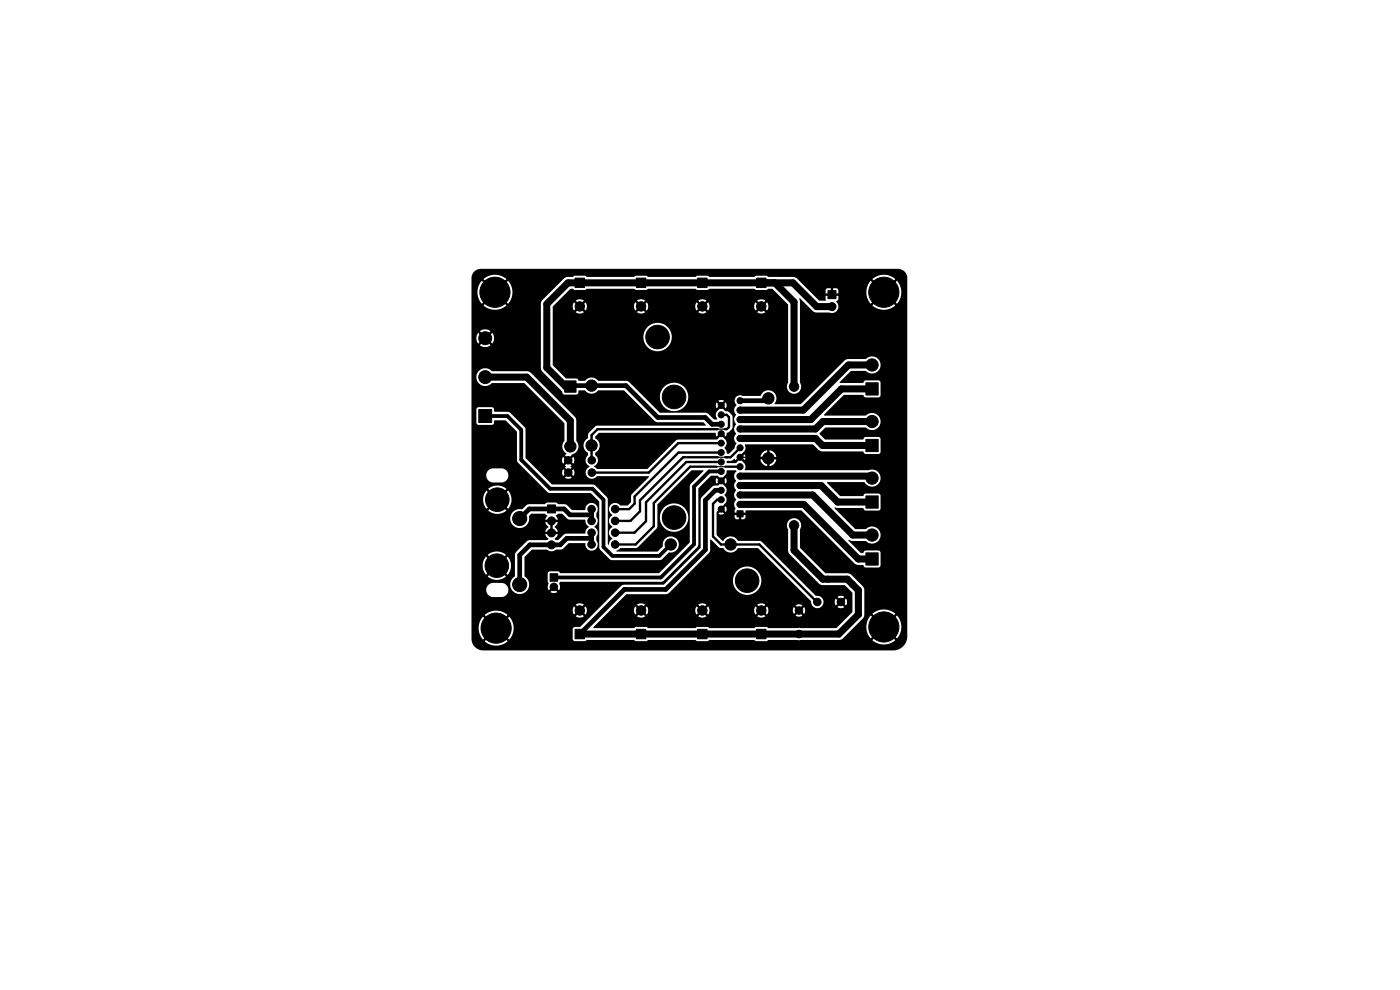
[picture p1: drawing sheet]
<svg xmlns="http://www.w3.org/2000/svg" width="297mm" height="210mm" viewBox="0 0 297 210" stroke-linecap="round" stroke-linejoin="round" font-family="sans-serif">
<g fill="#000" stroke="#000" stroke-width=".21">
<path d="M122 59h2v2h-2zM135 59h2v2h-2zM148 59h2v2h-2zM160.5 59h2v2h-2zM175.6 61.7h1.7v1.6h-1.7zM101.6 86.9h2.7v2.7h-2.7zM119.8 80.8h2.4v2.4h-2.4zM183.7 93.2h2.6v2.6h-2.6zM183.7 81.2h2.6v2.6h-2.6zM116.1 107.1h1.7v1.7h-1.7zM156.4 108.4h1.2v1.2h-1.2zM183.7 117.3h2.6v2.6h-2.6z"/>
<path d="M183.7 105.2h2.6v2.6h-2.6zM116.7 121.7h1.6v1.6h-1.6zM122 133.5h2v2h-2zM135 133.5h2v2h-2zM148 133.5h2v2h-2zM160.5 133.5h2v2h-2z"/>
<circle cx="105" cy="59.6" r=".4"/>
<circle cx="187.5" cy="59.6" r=".4"/>
<circle cx="102.6" cy="62" r=".4"/>
<circle cx="102.9" cy="71.7" r="1.37"/>
<circle cx="102.9" cy="80" r="1.37"/>
<circle cx="103.3" cy="60.3" r=".4"/>
<circle cx="103.3" cy="63.7" r=".4"/>
<circle cx="105" cy="62" r="3.2"/>
<circle cx="105" cy="64.4" r=".4"/>
<circle cx="106.7" cy="60.3" r=".4"/>
<circle cx="106.7" cy="63.7" r=".4"/>
<circle cx="107.4" cy="62" r=".4"/>
<circle cx="123" cy="65" r="1"/>
<circle cx="136" cy="65" r="1"/>
<circle cx="139.5" cy="71.5" r="2.5"/>
<circle cx="149" cy="65" r="1"/>
<circle cx="161.5" cy="65" r="1"/>
<circle cx="176.5" cy="65" r=".85"/>
<circle cx="185" cy="77.4" r="1.3"/>
<circle cx="185.1" cy="62" r=".4"/>
<circle cx="185.8" cy="63.7" r=".4"/>
<circle cx="185.8" cy="60.3" r=".4"/>
<circle cx="187.5" cy="64.4" r=".4"/>
<circle cx="187.5" cy="62" r="3.2"/>
<circle cx="189.2" cy="60.3" r=".4"/>
<circle cx="189.2" cy="63.7" r=".4"/>
<circle cx="189.9" cy="62" r=".4"/>
<circle cx="120.5" cy="97.6" r=".8"/>
<circle cx="121" cy="94.7" r="1.2"/>
<circle cx="125.5" cy="94.5" r="1.2"/>
<circle cx="125.5" cy="81.8" r="1.2"/>
<circle cx="125.5" cy="97.6" r=".8"/>
<circle cx="143" cy="84.2" r="2.5"/>
<circle cx="153" cy="100" r=".64"/>
<circle cx="153" cy="96" r=".64"/>
<circle cx="153" cy="90" r=".64"/>
<circle cx="153" cy="92" r=".64"/>
<circle cx="153" cy="98" r=".64"/>
<circle cx="153" cy="94" r=".64"/>
<circle cx="153" cy="88" r=".64"/>
<circle cx="153" cy="86" r=".64"/>
<circle cx="157" cy="91" r=".64"/>
<circle cx="157" cy="95" r=".64"/>
<circle cx="157" cy="97" r=".64"/>
<circle cx="157" cy="87" r=".64"/>
<circle cx="157" cy="93" r=".64"/>
<circle cx="157" cy="89" r=".64"/>
<circle cx="157" cy="99" r=".64"/>
<circle cx="157" cy="85" r=".64"/>
<circle cx="163" cy="97.2" r="1.2"/>
<circle cx="163" cy="84.5" r="1.2"/>
<circle cx="168.4" cy="82" r="1"/>
<circle cx="185" cy="89.4" r="1.3"/>
<circle cx="105.4" cy="120" r="2.5"/>
<circle cx="105.5" cy="106" r="2.5"/>
<circle cx="110.3" cy="110" r="1.5"/>
<circle cx="117" cy="110.5" r=".85"/>
<circle cx="117" cy="113" r=".85"/>
<circle cx="117" cy="115.6" r=".85"/>
<circle cx="120.6" cy="100.2" r=".8"/>
<circle cx="125.5" cy="115.5" r=".8"/>
<circle cx="125.5" cy="110.5" r=".8"/>
<circle cx="125.5" cy="108" r=".8"/>
<circle cx="125.5" cy="113" r=".8"/>
<circle cx="125.6" cy="100.2" r=".8"/>
<circle cx="130.5" cy="115.5" r=".8"/>
<circle cx="130.5" cy="110.5" r=".8"/>
<circle cx="130.5" cy="113" r=".8"/>
<circle cx="130.5" cy="108" r=".8"/>
<circle cx="142.3" cy="115.5" r="1.2"/>
<circle cx="143" cy="109.8" r="2.5"/>
<circle cx="153" cy="106" r=".64"/>
<circle cx="153" cy="102" r=".64"/>
<circle cx="153" cy="104" r=".64"/>
<circle cx="153" cy="108" r=".64"/>
<circle cx="155" cy="115.5" r="1.2"/>
<circle cx="157" cy="105" r=".64"/>
<circle cx="157" cy="101" r=".64"/>
<circle cx="157" cy="107" r=".64"/>
<circle cx="157" cy="103" r=".64"/>
<circle cx="168.4" cy="111.4" r="1"/>
<circle cx="185" cy="101.4" r="1.3"/>
<circle cx="185" cy="113.5" r="1.3"/>
<circle cx="102.8" cy="133.2" r=".4"/>
<circle cx="103.6" cy="134.9" r=".4"/>
<circle cx="103.6" cy="131.6" r=".4"/>
<circle cx="105.2" cy="130.9" r=".4"/>
<circle cx="105.2" cy="135.6" r=".4"/>
<circle cx="105.3" cy="133.2" r="3.2"/>
<circle cx="106.9" cy="134.9" r=".4"/>
<circle cx="106.9" cy="131.6" r=".4"/>
<circle cx="107.7" cy="133.2" r=".4"/>
<circle cx="110.3" cy="124" r="1.5"/>
<circle cx="117.5" cy="124.5" r=".8"/>
<circle cx="123" cy="129.5" r="1"/>
<circle cx="136" cy="129.5" r="1"/>
<circle cx="149" cy="129.5" r="1"/>
<circle cx="158.5" cy="123.2" r="2.5"/>
<circle cx="161.5" cy="129.5" r="1"/>
<circle cx="169.5" cy="134.5" r=".8"/>
<circle cx="169.5" cy="129.5" r=".8"/>
<circle cx="173.4" cy="127.7" r=".8"/>
<circle cx="178.4" cy="127.7" r=".8"/>
<circle cx="185.1" cy="133" r=".4"/>
<circle cx="185.8" cy="134.7" r=".4"/>
<circle cx="185.8" cy="131.3" r=".4"/>
<circle cx="187.5" cy="130.6" r=".4"/>
<circle cx="187.5" cy="135.4" r=".4"/>
<circle cx="187.5" cy="133" r="3.2"/>
<circle cx="189.2" cy="134.7" r=".4"/>
<circle cx="189.2" cy="131.3" r=".4"/>
<circle cx="189.9" cy="133" r=".4"/>
</g>
<path d="M152 99h1.9M152.3 97h1.5M153.8 91l-5.9 .1M157 97h5.8l.2 .2" fill="none" stroke="#000" stroke-width=".25"/>
<path d="M102.9 71.7h.6M102.9 88.3h4.7l3 2.9v6.3l6.1 6.2h9l2.3 2.3v10l1.9 1.9h10l2.4-2.4M153 100h-2.5l-3.3 3.2v12.3l-7 7h-22.7" fill="none" stroke="#000" stroke-width=".8"/>
<path d="M152 99h-5.6l-7.7 7.7v4.9l-3.9 3.9h-4.3M152.2 91.1h-25.4l-1.3 1.2v5.3M152.3 97h-7.4l-9.1 9.1v2.4l-2.1 2h-3.2M153 88h1.2l.4 .5v2.1l-.4 .4h-.4M153 98h-7.4l-8.5 8.5v4.1l-2.5 2.4h-4.1M153 96h-9.1l-9.3 9.3v1.5l-1.1 1.2h-3M153 94h-9.1l-6.3 6.2h-12M153.9 99h3.1M157 95l-2 2h-1.2M153 106h-.9l-.8 .9v6.9l1.7 1.7h8.1l12.4 12.4" fill="none" stroke="#000" stroke-width=".5"/>
<path d="M121 81.8h11.8l6.8 6.8h10l1.4 1.4h2M163 84.5l-.5 .5h-5.5M125.5 114.2h-5.3l-1.4 1.4h-6.4l-2.2 2.2v6.2M125.5 108v2.5M125.5 113v2.5l-.1 .1M125.5 109.2h-4.6l-1.2-1.2h-7.4l-2.1 2M153 104h-1.2l-2.2 2.1v10.5l-8.4 8.4h-8.7l-9.5 9.5" fill="none" stroke="#000" stroke-width="1"/>
<path d="M164.4 60l4 4.1v17.9M176.5 65h-3.2l-5.1-5h-47.7l-4.5 4.5v13.5l4 4h1M185 77.4h-5l-9.6 9.6h-13.4M102.9 80h8.9l9.2 9.3v5.4M157 93h16l1.5 1.5h10.5M185 89.4h-10.4l-1.6 1.6h-16M185 82.5h-6.5l-6.5 6.5h-15M157 103h17.2l3.5 3.5h7.3M157 101h27.6l.4 .4M157 107h13.5l11.6 11.6h2.9M157 105h15.4l8.5 8.5h4.1M168.4 111.4v5.3l6.2 6.2h5.1l2.4 2.3v5.2l-4.1 4.1h-55" fill="none" stroke="#000" stroke-width="1.5"/>
<g fill="#000">
<path d="M100.6 57.6l.6-.4 .8-.2h88.5a1.97 1.97 0 0 1 2 2v76a2.98 2.98 0 0 1-3 3h-87a2.48 2.48 0 0 1-2.5-2.5v-2.3h1.5a3.7 3.7 0 0 0 1 2.5l.8-.9a.25 .25 0 0 0 .1 .4 .25 .25 0 0 0 .3-.1l-.9 .9 .3 .3a3.7 3.7 0 0 0 4.6-.3l-.9-.8a.25 .25 0 0 0 .4-.1 .25 .25 0 0 0-.1-.3l.9 .9 .3-.3a3.7 3.7 0 0 0-.3-4.6l-.8 .9a.25 .25 0 0 0-.1-.4 .25 .25 0 0 0-.3 .1l.9-.9-.3-.3a3.7 3.7 0 0 0-4.6 .3l.9 .8a.25 .25 0 0 0-.4 .1 .25 .25 0 0 0 .1 .3l-.9-.9-.8 1.3-.2 1.1h-1.5v-3.7h21.5l.3 .9 .7-.8 .4 .4-.8 .7a1.51 1.51 0 0 0 1.8 0l-.8-.7 .4-.4 .7 .8 .1-.2 .2-.7-.3-.9-.7 .8-.4-.4 .8-.7a1.51 1.51 0 0 0-1.8 0l.8 .7-.4 .4-.7-.8-.3 .9h-21.5v-4.2h3.1l.3 .7 .8 .6 2.2 .1a1.5 1.5 0 0 0 1.4-1.1 1.5 1.5 0 0 0-.5-1.6h.9l.1 .3a2.04 2.04 0 0 0 3.1 1.3 2.04 2.04 0 0 0-.1-3.4v-4.1l1.6-1.5h3.1l.2 .1a1.43 1.43 0 0 0 1.8-.1l1.2-.1 1.5-1.3 3.5 .1a1.33 1.33 0 0 0 1.7 1.5 1.33 1.33 0 0 0 .6-2.2v-.7a1.35 1.35 0 0 0-.3-2l-.1-.1a1.73 1.73 0 0 0 .4-2.2v-.8a1.34 1.34 0 0 0-.7-2.1 1.34 1.34 0 0 0-1.7 1.5h-2.7l-1.3-1.2h-1.7l-.5-.4h-1.9l-.4 .4h-3.5l-.4 .1-.9 .9a2.04 2.04 0 0 0-2.6 1.8 2.04 2.04 0 0 0 2.3 2.2 2.04 2.04 0 0 0 1.7-2.6l.6-.4h2.8l.5 .3-.4 .9h.9v.6h-.9l.2 .5 .5 .5-.5 .4-.2 .6h.9v.5h-.9l.2 .6 .5 .4-.3 .3h-4.1l-2.5 2.4-.3 .8v4.5a2.05 2.05 0 0 0-1 1.7h-.9l-.7-.3-2-.1a1.5 1.5 0 0 0-1.5 1.7h-3.1v-5.3h2.4l.2 1 .5 .9 1.3-1.2 .3 .3-1.2 1.3 .1 .1a3 3 0 0 0 3.7-.1l-1.2-1.3 .3-.3 1.3 1.2a3 3 0 0 0 0-3.8l-1.3 1.2-.3-.3 1.2-1.3a2.99 2.99 0 0 0-3.8 0l1.2 1.3-.3 .3-1.3-1.2-.5 .9-.2 1h-2.4v-14h2.5l.2 1 .5 .9 1.3-1.2 .3 .3-1.2 1.3a2.99 2.99 0 0 0 3.8 0l-1.2-1.3 .3-.3 1.3 1.2a3 3 0 0 0 0-3.8l-1.3 1.2-.3-.3 1.2-1.3a2.99 2.99 0 0 0-3.8 0l1.2 1.3-.3 .3-1.3-1.2-.5 .9-.2 1h-2.5v-5h3.1l.1 .1a1.49 1.49 0 0 0 1.4 1.3l1.8-.1a1.5 1.5 0 0 0 1.5-1.5 1.5 1.5 0 0 0-1.5-1.5l-1.9 .1a1.5 1.5 0 0 0-1.4 1.6h-3.1v-11.3h1.1l.1 .3 .3 .1h2.9l.4-.2 .1-.7h2.4l2.4 2.4v5.9l.1 .5 6.4 6.4 .6 .2h8.5l1.8 1.7v9.9l.3 .4 2 2.1 .6 .1h10l.4-.1 1.5-1.5a1.73 1.73 0 0 0 2.1-1.7 1.73 1.73 0 0 0-1.9-1.7 1.73 1.73 0 0 0-1.5 2.1l-1.1 1.1h-8.6l-.2-.1 .9-.6h3.2l.5-.2 4-4.1 .2-2.2h.5a3 3 0 0 0 4.4 2.7 3 3 0 0 0 .3-5.2 3 3 0 0 0-4.7 2.2v.3h-.5v-2.8l7.2-7.2h2.5v.2l-2.6 2.5-.3 .5v12.1l-6.4 6.5h-21l-.5-.4h-1.7l-.4 .1-.1 .4v1.6l.2 .5a1.32 1.32 0 0 0 0 1.4l.7-.7 .4 .4-.7 .7 .3 .1 .6 .1 .5-.2-.7-.7 .4-.4 .7 .7a1.89 1.89 0 0 0 .1-1.5l.2-.3h21.3l.5-.1 7.4-7.5v-12.2l2.7-2.7h1.5l.6 .7-.3 .3-.6-.5a1.15 1.15 0 0 0 0 1.2l.6-.5 .3 .3-.6 .6-1.1 .2-2.3 2.2-.2 .5-.1 10.3-7.8 7.8h-8.3l-.6 .2-8.8 8.8h-1.2l-.3 .1-.1 .4v2l.1 .4 .4 .1h2l.5-.2h10l.5 .2h2l.5-.2h10l.5 .2h2l.5-.2h9.5l.5 .2h2l.5-.2h14.9l.9-.3 2.4-2.5h2.6l.2 1.1 .7 1.3 .9-.9a.25 .25 0 0 0 0 .4 .25 .25 0 0 0 .4 0l-.9 .9 .2 .2a3.7 3.7 0 0 0 4.6-.2l-.8-.9a.25 .25 0 0 0 .3-.1 .25 .25 0 0 0 0-.3l.9 .9 .2-.2a3.7 3.7 0 0 0-.2-4.6l-.9 .8a.25 .25 0 0 0-.1-.3 .25 .25 0 0 0-.3 0l.9-.9-.2-.2a3.7 3.7 0 0 0-4.6 .2l.8 .9a.25 .25 0 0 0-.3 .1 .25 .25 0 0 0 0 .3l-.9-.9-.7 1.3-.2 1.1h-2.6l1.8-1.8 .3-.5 .1-5.5-.2-.6-2.9-2.9-5.2-.1-5.4-5.4v-3.9a1.52 1.52 0 0 0-1.3-2.4 1.52 1.52 0 0 0-1.2 2.4v4.4l.2 .7 6.3 6.3 .8 .4h4.7l1.6 1.7v4.1l-3.3 3.3h-14.5l-.5-.2h-2l-.5 .2h-9.5l-.5-.2h-2l-.5 .2h-10l-.5-.2h-2l-.5 .2h-8.6l3.5-3.7h5.1l.3 .9 .7-.8 .4 .4-.8 .7a1.51 1.51 0 0 0 1.8 0l-.8-.7 .4-.4 .7 .8 .3-.9h10l.3 .9 .7-.8 .4 .4-.8 .7 .9 .3 .9-.3-.8-.7 .4-.4 .7 .8 .3-.9h9.5l.3 .9 .7-.8 .4 .4-.8 .7a1.51 1.51 0 0 0 1.8 0l-.8-.7 .4-.4 .7 .8 .3-.9h5.2l.2 .7 .7-.7 .4 .4-.7 .7 .5 .2 .9-.2-.7-.7 .4-.4 .7 .7a1.29 1.29 0 0 0 0-1.4l-.7 .7-.4-.4 .7-.7-.9-.2-.5 .2 .7 .7-.4 .4-.7-.7-.2 .7h-5.2l-.3-.9-.7 .8-.4-.4 .8-.7a1.51 1.51 0 0 0-1.8 0l.8 .7-.4 .4-.7-.8-.3 .9h-9.5l-.3-.9-.7 .8-.4-.4 .8-.7-.9-.3-.9 .3 .8 .7-.4 .4-.7-.8-.3 .9h-10l-.3-.9-.7 .8-.4-.4 .8-.7a1.51 1.51 0 0 0-1.8 0l.8 .7-.4 .4-.7-.8-.3 .9h-5.1l3.5-3.4 8.5-.1 .6-.2 2.5-2.6h11v.3a3 3 0 0 0 4.7 2.2 3 3 0 0 0-.3-5.2 3 3 0 0 0-4.4 2.7h-11l6-6 .2-.6v-2.1l1.8 1.6 1 .2a1.78 1.78 0 0 0 3.1 0h4.2l11.2 11.2a1.33 1.33 0 0 0 1.3 1.5 1.33 1.33 0 0 0 1.4-1.3h2.4l.2 .7 .7-.7 .4 .4-.7 .7a1.29 1.29 0 0 0 1.4 0l-.7-.7 .4-.4 .7 .7 .1-.3 .1-.6-.2-.5-.7 .7-.4-.4 .7-.7a1.29 1.29 0 0 0-1.4 0l.7 .7-.4 .4-.7-.7-.2 .7h-2.4a1.31 1.31 0 0 0-1.5-1.3l-11.7-11.5-.3-.2h-4.6a1.83 1.83 0 0 0-3.2 0l-1.4-1.2v-4.8l.6-.6 .3 .3-.5 .6h.1l.6 .2 .5-.2-.5-.6 .3-.3 .6 .5a1.15 1.15 0 0 0 0-1.2l-.6 .5-.3-.3 .5-.6a1.29 1.29 0 0 0 .1-2 1.23 1.23 0 0 0-.1-2l-.5-.6 .3-.3 .6 .5 .1-.4v-.6l-.1-.2-.6 .5-.3-.3 .9-1 .2-.8h1.9l.1 .2a1.41 1.41 0 0 0 0 2l-.2 .2a1.56 1.56 0 0 0 .1 1.9 1.58 1.58 0 0 0 0 2 1.4 1.4 0 0 0-.1 1.8l-.1 .3-.1 .5h.9v.6h-.9l.1 .6 .4 .3h.4v-.9l.6 .1v.8l.7-.2 .2-.7h-.9v-.6h.9l.1-.4h11.7l11.4 11.3 .6 .2 1.1 .1 .5 .5 2.9-.1 .3-.4v-2.7l-.1-.3-.4-.1h-2.6l-.4 .1-.2 .4h-.5l-2.6-2.7 .1-.1 .7 .3h2.9a1.83 1.83 0 0 0 2.6-.1 1.83 1.83 0 0 0-.1-2.6 1.83 1.83 0 0 0-2.6 .1h-2.2l-4.4-4.5 6.1 .1 .5 .5h2.8l.4-.5v-2.6l-.1-.4-.4-.1h-2.6l-.4 .1-.2 .4h-4.8l-2.9-2.8 .2-.1h7.7a1.84 1.84 0 0 0 2.4 .8 1.84 1.84 0 0 0 1-2.4 1.84 1.84 0 0 0-2.4-1h-26.2a1.5 1.5 0 0 0-.5-1.7l-.5-.6 .3-.3 .6 .5 .1-.1h3.2a1.7 1.7 0 0 0 1.4 1.4v-1.2h.6v1.2h.1a1.71 1.71 0 0 0 1.3-1.4h-1.2v-.6h1.2a1.7 1.7 0 0 0-1.4-1.4v1.2h-.6v-1.2h-.1a1.71 1.71 0 0 0-1.3 1.4h1.2v.6h-4.4l.1-.5-.2-.6-.6 .5-.3-.3 .5-.6a1.38 1.38 0 0 0 .4-1.7h14.4l1.4 1.2 .6 .3h8.7l.5 .5h2.9l.3-.5v-2.6l-.4-.5h-2.8l-.5 .5h-8l-1.3-1.2 1.3-1.3h8.6a1.82 1.82 0 0 0 2.6 0 1.82 1.82 0 0 0-.1-2.6 1.82 1.82 0 0 0-2.6 .1h-8.7l-.1-.2 4.2-4.2h4.1l.2 .4 .4 .1h2.6l.4-.1 .1-.4v-2.6l-.4-.5h-2.8l-.5 .5h-5l.1-.2 2.3-2.3h3.1a1.83 1.83 0 0 0 2.7 0 1.83 1.83 0 0 0 0-2.6 1.83 1.83 0 0 0-2.7 .1h-3.6l-.6 .1-9.5 9.4h-5.6a1.77 1.77 0 0 0-.5-2.7 1.77 1.77 0 0 0-2.5 1h-3.8a1.2 1.2 0 0 0-1.5 .4 1.2 1.2 0 0 0 .2 1.6 1.39 1.39 0 0 0 0 2 1.54 1.54 0 0 0-.1 2.1 1.39 1.39 0 0 0 .1 1.9l-.2 .2a1.41 1.41 0 0 0 .2 1.9l-.3 .5-.1 .5-1.1 1.1h-.5l-.2-.8a.4 .4 0 0 1-.3-.4 .4 .4 0 0 1 .3-.4 1.23 1.23 0 0 0-.4-1.6l-.5-.6 .3-.3 .6 .5 .2-.7 .5-.3 .6-.6 .1-.4-.1-2.5-.7-.7-.7-.2-.8-.8 .3-.3 .6 .5a1.15 1.15 0 0 0 0-1.2l-.6 .5-.3-.3 .5-.6-.3-.1-.9 .1 .5 .6-.3 .3-.6-.5a1.15 1.15 0 0 0 0 1.2l.6-.5 .3 .3-.6 .7a1.16 1.16 0 0 0-.2 1.7v.2h-.6l-1.2-1.2-.5-.2-9.8-.1-3.4-3.3h3.4v.3a3 3 0 0 0 4.7 2.2 3 3 0 0 0-.3-5.2 3 3 0 0 0-4.4 2.7h-3.4l-3.1-3.1-.5-.3h-6.1a1.83 1.83 0 0 0-2.8 0h-1.3l-.5-.5h-2.2l-2.8-2.8v-6h19.2a3 3 0 0 0 4.4 2.7 3 3 0 0 0 .3-5.2 3 3 0 0 0-4.7 2.2v.3h-19.2v-6.5h4.2l.3 .9 .7-.8 .4 .4-.8 .7 .9 .3 .9-.3-.8-.7 .4-.4 .7 .8 .3-.9h10l.3 .9 .7-.8 .4 .4-.8 .7a1.51 1.51 0 0 0 1.8 0l-.8-.7 .4-.4 .7 .8 .3-.9h10l.3 .9 .7-.8 .4 .4-.8 .7 .9 .3 .9-.3-.8-.7 .4-.4 .7 .8 .3-.9h9.5l.3 .9 .7-.8 .4 .4-.8 .7a1.51 1.51 0 0 0 1.8 0l-.8-.7 .4-.4 .7 .8 .1-.2 .2-.7-.3-.9-.7 .8-.4-.4 .8-.7a1.51 1.51 0 0 0-1.8 0l.8 .7-.4 .4-.7-.8-.3 .9h-9.5l-.3-.9-.7 .8-.4-.4 .8-.7-.9-.3-.9 .3 .8 .7-.4 .4-.7-.8-.3 .9h-10l-.3-.9-.7 .8-.4-.4 .8-.7a1.51 1.51 0 0 0-1.8 0l.8 .7-.4 .4-.7-.8-.3 .9h-10l-.3-.9-.7 .8-.4-.4 .8-.7-.9-.3-.9 .3 .8 .7-.4 .4-.7-.8-.3 .9h-4.2l3.8-3.7h.4l.5 .2h2l.5-.2h10l.5 .2h2l.5-.2h10l.5 .2h2l.5-.2h9.5l.5 .2h2l.5-.2h.9l3.3 3.3v16.6a1.52 1.52 0 0 0 1.3 2.3 1.52 1.52 0 0 0 1.2-2.3v-17.1l-.1-.8h.2l2.9 2.9 3.3 .1a1.41 1.41 0 0 0 1.7-.6 1.41 1.41 0 0 0-.3-1.8l.4-.3 .1-.8h-1v-.6h1v-.2h5.9l.2 1.1 .7 1.3 .9-.8a.25 .25 0 0 0 .1 .3 .25 .25 0 0 0 .3 0l-.9 .9 .2 .2a3.7 3.7 0 0 0 4.6-.2l-.8-.9a.25 .25 0 0 0 .3-.1 .25 .25 0 0 0 0-.3l.9 .9 .2-.2a3.7 3.7 0 0 0-.2-4.6l-.9 .8a.25 .25 0 0 0-.1-.3 .25 .25 0 0 0-.3 0l.9-.9-.2-.2a3.7 3.7 0 0 0-4.6 .2l.8 .9a.25 .25 0 0 0-.3 .1 .25 .25 0 0 0 0 .3l-.9-.9-.7 1.3-.2 1.1h-5.9l-.2-.7-.9-.2v1h-.6v-1h-.7l-.4 .4v.7h1v.6h-1v1h-1.3l-4.7-4.7-.8-.4h-5.3l-.5-.2h-2l-.5 .2h-9.5l-.5-.2h-2l-.5 .2h-10l-.5-.2h-2l-.5 .2h-10l-.5-.2h-2l-.5 .2-1.4 .1-5 4.8-.3 .6v14l.2 .6 4.2 4.2 .4 .7h2.7l.4-.3 .1-.6h1.3a1.77 1.77 0 0 0 2.8 0h5.5l6.8 6.7 9.9 .1 .6 .6-23.1 .1-.3 .2-1.4 1.4-.2 1a1.84 1.84 0 0 0 0 3.2v.5a1.39 1.39 0 0 0 .4 2.4 1.36 1.36 0 0 0-.6 2 1.36 1.36 0 0 0 2.2 0l11 .1-3.7 3.8-.2 1.7-.7 .6h-1.5a1.36 1.36 0 0 0-2.1 0 1.36 1.36 0 0 0 .4 2.1l-.1 .1a1.32 1.32 0 0 0 0 2.2v.3a1.38 1.38 0 0 0 .1 2.4l-.1 .1a1.44 1.44 0 0 0-.6 1.1l-.3-.1v-9.6l-.3-.5-2.3-2.3-.6-.2-8.6-.1-5.6-5.5-.1-6.3-3.4-3.5-3.1-.1-.1-.7-.4-.2h-2.9l-.4 .4v2.9h-1.1v-9.7h1.1a1.92 1.92 0 0 0 1.2 1.8 1.92 1.92 0 0 0 2.1-.5h6.8l8.5 8.4v3.9a1.82 1.82 0 0 0 .5 2.7l-.4 .3 .7 .6-.4 .4-.6-.7a1.29 1.29 0 0 0 0 1.5l.6-.7 .4 .3-.7 .7 .3 .3-.3 .2 .7 .7-.3 .3-.7-.7a1.29 1.29 0 0 0 0 1.5l.7-.7 .3 .3-.7 .7 .3 .2h.7l.5-.2-.7-.7 .4-.3 .6 .7a1.29 1.29 0 0 0 0-1.5l-.6 .7-.4-.3 .7-.7-.3-.3 .3-.2-.7-.7 .3-.3 .7 .7a1.29 1.29 0 0 0 0-1.5l-.7 .7-.3-.4 .7-.7a1.86 1.86 0 0 0 1-3v-4.2l-.2-.7-9.6-9.6-.7-.3h-7.5a1.88 1.88 0 0 0-2.1-.5 1.88 1.88 0 0 0-1.1 1.8h-1.1v-8.3h1.1l.3 1.2 .7-.7 .4 .3-.7 .7a1.86 1.86 0 0 0 2.3 0l-.7-.7 .3-.3 .7 .7a1.86 1.86 0 0 0 0-2.3l-.7 .7-.3-.4 .7-.7a1.86 1.86 0 0 0-2.3 0l.7 .7-.4 .4-.7-.7-.3 1.1h-1.1v-9.7h1.3l.2 1.1 .7 1.3 .9-.9a.25 .25 0 0 0 0 .4 .25 .25 0 0 0 .4 0l-.9 .9 .2 .2a3.7 3.7 0 0 0 4.6-.2l-.8-.9a.25 .25 0 0 0 .3-.1 .25 .25 0 0 0 0-.3l.9 .9 .2-.2a3.7 3.7 0 0 0-.2-4.6l-.9 .8a.25 .25 0 0 0-.1-.3 .25 .25 0 0 0-.3 0l.9-.9-.2-.2a3.7 3.7 0 0 0-4.6 .2l.8 .9a.25 .25 0 0 0-.3 .1 .25 .25 0 0 0 0 .3l-.9-.9-.7 1.3-.2 1.1h-1.3v-3.3zM103.1 63.5l.6-.6 .4 .4-.6 .6a.25 .25 0 0 0 0-.4 .25 .25 0 0 0-.4 0zM103.5 60.1l.6 .6-.4 .4-.6-.6a.25 .25 0 0 0 .4 0 .25 .25 0 0 0 0-.4zM106.5 60.1a.25 .25 0 0 0 0 .4 .25 .25 0 0 0 .4 0l-.6 .6-.4-.4zM106.3 62.9l.6 .6a.25 .25 0 0 0-.4 0 .25 .25 0 0 0 0 .4l-.6-.6zM185.6 63.5l.6-.6 .4 .4-.6 .6a.25 .25 0 0 0 0-.4 .25 .25 0 0 0-.4 0zM185.6 60.5a.25 .25 0 0 0 .4 0 .25 .25 0 0 0 0-.4l.6 .6-.4 .4zM188.4 60.7l.6-.6a.25 .25 0 0 0 0 .4 .25 .25 0 0 0 .4 0l-.6 .6zM188.8 62.9l.6 .6a.25 .25 0 0 0-.4 0 .25 .25 0 0 0 0 .4l-.6-.6zM126.3 92.6l.8-.8h24.6l.3 .8 .6-.5 .3 .3-.8 .8-8.5 .1-6.3 6.2h-10.6l-.7-.6a1.43 1.43 0 0 0 .3-2.4v-.4a1.84 1.84 0 0 0 0-3.2zM154.2 97.8l1-.1 .6-.4 .2 .3 .6-.5 .3 .3-.8 .8h-1.8zM116.7 110.9h.6v1.7h-.6z"/>
<path d="M118 109.3l.4-.3h.8l1.2 1.1 .3 .1h3.4a2.3 2.3 0 0 0 .8 1.6l-.1 .1a1.61 1.61 0 0 0-.7 1.3h-4.1l-.5 .3-1 1-.6 .1-.3-.3 .5-.4 .2-.6h-.9v-.5h.9l-.2-.6-.5-.4 .5-.5 .2-.5h-.9v-.6h.9zM103.4 134.8l.6-.6 .3 .3-.6 .6a.25 .25 0 0 0 0-.3 .25 .25 0 0 0-.3 0zM103.7 131.4l.6 .5-.3 .4-.6-.6a.25 .25 0 0 0 .3 0 .25 .25 0 0 0 0-.3zM106.2 131.9l.6-.5a.25 .25 0 0 0 0 .3 .25 .25 0 0 0 .3 0l-.6 .6zM106.2 134.5l.3-.3 .6 .6a.25 .25 0 0 0-.3 0 .25 .25 0 0 0 0 .3zM185.6 134.5l.6-.6 .4 .4-.6 .6a.25 .25 0 0 0 0-.4 .25 .25 0 0 0-.4 0zM185.6 131.5a.25 .25 0 0 0 .4 0 .25 .25 0 0 0 0-.4l.6 .6-.4 .4zM188.4 131.7l.6-.6a.25 .25 0 0 0 0 .4 .25 .25 0 0 0 .4 0l-.6 .6zM188.4 134.3l.4-.4 .6 .6a.25 .25 0 0 0-.4 0 .25 .25 0 0 0 0 .4z"/>
</g>
</svg>
